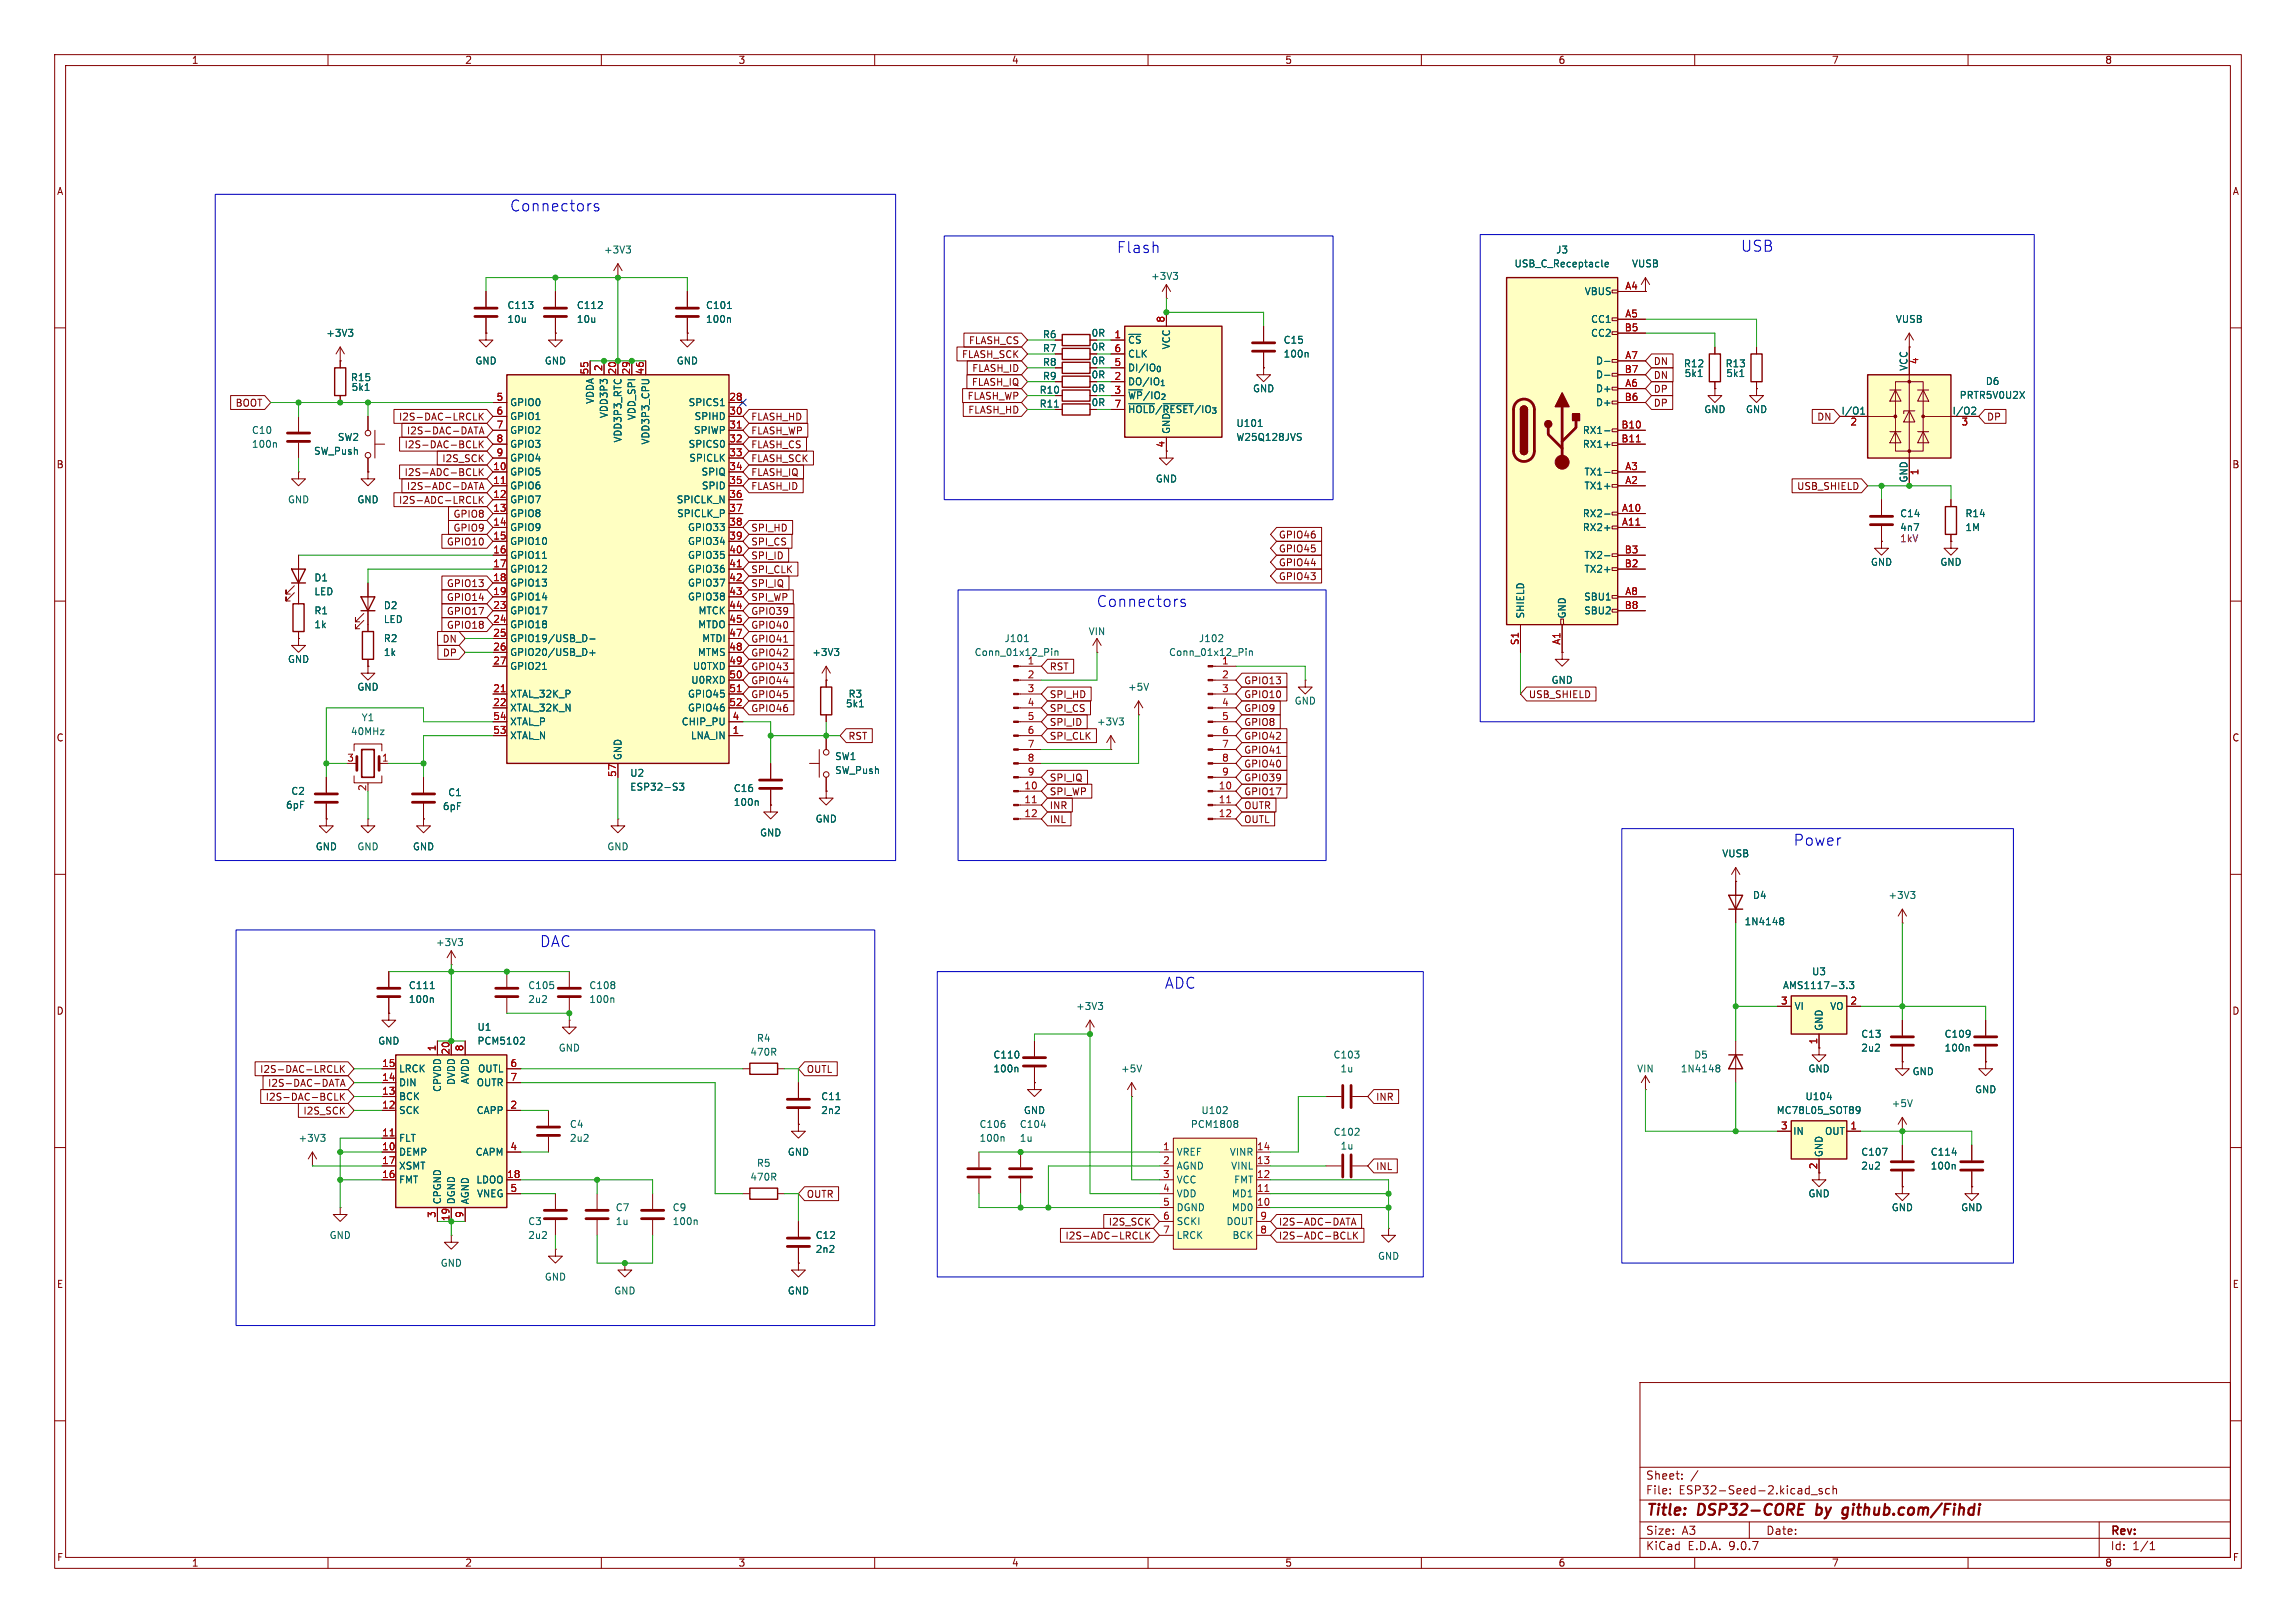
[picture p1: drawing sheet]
<svg xmlns="http://www.w3.org/2000/svg" width="420mm" height="297mm" viewBox="0 0 420 297" stroke-linecap="round" stroke-linejoin="round" font-family="sans-serif">
<defs><g id="words">
<g font-size="2.8" fill="#0000c2">
<text x="93.2" y="39">Connectors</text>
<text x="204.3" y="46.6">Flash</text>
<text x="318.4" y="46.3">USB</text>
<text x="200.6" y="111.4">Connectors</text>
<text x="328" y="155">Power</text>
<text x="98.7" y="173.6">DAC</text>
<text x="213" y="181.2">ADC</text>
</g>
<g font-size="2.8" fill="#840000">
<text x="301" y="277.9">Title:</text>
<text x="310.6" y="277.9">DSP32-CORE</text>
<text x="333.1" y="277.9">by</text>
<text x="338.7" y="277.9">github.com/Fihdi</text>
</g>
<g font-size="2.1" fill="#840000">
<text x="301" y="273.7">File:</text>
<text x="301" y="271">Sheet:</text>
<text x="307.1" y="273.7">ESP32-Seed-2.kicad_sch</text>
<text x="301" y="281.1">Size:</text>
<text x="307.6" y="281.1">A3</text>
<text x="323" y="281.1">Date:</text>
<text x="386" y="281.3">Rev:</text>
<text x="301" y="283.9">KiCad</text>
<text x="308.7" y="283.9">E.D.A.</text>
<text x="316.3" y="283.9">9.0.7</text>
<text x="386" y="283.9">Id:</text>
<text x="390.1" y="283.9">1/1</text>
</g>
<g font-size="1.8" fill="#840000">
<text x="35" y="11.9">1</text>
<text x="85" y="11.9">2</text>
<text x="135" y="11.9">3</text>
<text x="185" y="11.9">4</text>
<text x="235" y="11.9">5</text>
<text x="285" y="11.9">6</text>
<text x="335" y="11.9">7</text>
<text x="385" y="11.9">8</text>
<text x="10.3" y="35.9">A</text>
<text x="408.3" y="35.9">A</text>
<text x="175.9" y="65.7">FLASH_SCK</text>
<text x="177.1" y="63.2">FLASH_CS</text>
<text x="199.6" y="61.8">0R</text>
<text x="199.6" y="64.4">0R</text>
<text x="177.7" y="70.8">FLASH_IQ</text>
<text x="177.7" y="68.3">FLASH_ID</text>
<text x="199.6" y="69.4">0R</text>
<text x="199.6" y="72">0R</text>
<text x="199.6" y="66.9">0R</text>
<text x="302.4" y="67">DN</text>
<text x="302.4" y="69.5">DN</text>
<text x="43" y="74.6">BOOT</text>
<text x="72.9" y="77.2">I2S-DAC-LRCLK</text>
<text x="137.3" y="77.2">FLASH_HD</text>
<text x="176.9" y="73.3">FLASH_WP</text>
<text x="177" y="75.9">FLASH_HD</text>
<text x="199.6" y="74.5">0R</text>
<text x="302.4" y="72.1">DP</text>
<text x="302.4" y="74.6">DP</text>
<text x="332.3" y="77.2">DN</text>
<text x="363.4" y="77.2">DP</text>
<text x="73.9" y="82.2">I2S-DAC-BCLK</text>
<text x="74.3" y="79.7">I2S-DAC-DATA</text>
<text x="137.3" y="82.2">FLASH_CS</text>
<text x="137.3" y="79.7">FLASH_WP</text>
<text x="213.1" y="82" transform="rotate(-90 213.1 82)">4</text>
<text x="10.3" y="85.9">B</text>
<text x="73.9" y="87.3">I2S-ADC-BCLK</text>
<text x="74.3" y="89.9">I2S-ADC-DATA</text>
<text x="80.8" y="84.8">I2S_SCK</text>
<text x="137.3" y="87.3">FLASH_IQ</text>
<text x="137.3" y="84.8">FLASH_SCK</text>
<text x="137.3" y="89.9">FLASH_ID</text>
<text x="328.6" y="89.9">USB_SHIELD</text>
<text x="408.2" y="85.9">B</text>
<text x="72.9" y="92.4">I2S-ADC-LRCLK</text>
<text x="82.9" y="94.9">GPIO8</text>
<text x="81.6" y="100">GPIO10</text>
<text x="82.9" y="97.5">GPIO9</text>
<text x="137.3" y="100">SPI_CS</text>
<text x="137.3" y="97.5">SPI_HD</text>
<text x="233.8" y="101.3">GPIO45</text>
<text x="233.8" y="98.7">GPIO46</text>
<text x="81.6" y="107.6">GPIO13</text>
<text x="137.3" y="102.6">SPI_ID</text>
<text x="137.3" y="107.6">SPI_IQ</text>
<text x="137.3" y="105.1">SPI_CLK</text>
<text x="233.8" y="106.4">GPIO43</text>
<text x="233.8" y="103.8">GPIO44</text>
<text x="81.6" y="110.2">GPIO14</text>
<text x="81.6" y="112.7">GPIO17</text>
<text x="137.3" y="110.2">SPI_WP</text>
<text x="137.3" y="112.7">GPIO39</text>
<text x="80.9" y="117.8">DN</text>
<text x="81.6" y="115.3">GPIO18</text>
<text x="137.3" y="117.8">GPIO41</text>
<text x="137.3" y="115.3">GPIO40</text>
<text x="80.9" y="120.3">DP</text>
<text x="137.3" y="122.9">GPIO43</text>
<text x="137.3" y="120.3">GPIO42</text>
<text x="137.3" y="125.4">GPIO44</text>
<text x="191.9" y="122.9">RST</text>
<text x="227.5" y="125.4">GPIO13</text>
<text x="137.3" y="128">GPIO45</text>
<text x="137.3" y="130.5">GPIO46</text>
<text x="191.9" y="130.5">SPI_CS</text>
<text x="191.9" y="128">SPI_HD</text>
<text x="227.5" y="128">GPIO10</text>
<text x="227.5" y="130.5">GPIO9</text>
<text x="279.6" y="128">USB_SHIELD</text>
<text x="10.3" y="135.9">C</text>
<text x="155.1" y="135.6">RST</text>
<text x="191.9" y="133">SPI_ID</text>
<text x="191.9" y="135.6">SPI_CLK</text>
<text x="227.5" y="135.6">GPIO42</text>
<text x="227.5" y="133">GPIO8</text>
<text x="408.2" y="135.9">C</text>
<text x="191.9" y="143.2">SPI_IQ</text>
<text x="227.5" y="138.1">GPIO41</text>
<text x="227.5" y="140.7">GPIO40</text>
<text x="227.5" y="143.2">GPIO39</text>
<text x="191.9" y="148.3">INR</text>
<text x="191.9" y="145.7">SPI_WP</text>
<text x="227.5" y="145.7">GPIO17</text>
<text x="227.5" y="148.3">OUTR</text>
<text x="191.9" y="150.8">INL</text>
<text x="227.5" y="150.8">OUTL</text>
<text x="10.3" y="185.9">D</text>
<text x="408.2" y="185.9">D</text>
<text x="47.5" y="196.5">I2S-DAC-LRCLK</text>
<text x="147.5" y="196.5">OUTL</text>
<text x="48.5" y="201.6">I2S-DAC-BCLK</text>
<text x="48.9" y="199.1">I2S-DAC-DATA</text>
<text x="251.6" y="201.6">INR</text>
<text x="55.4" y="204.2">I2S_SCK</text>
<text x="251.6" y="214.3">INL</text>
<text x="147.5" y="219.4">OUTR</text>
<text x="194.8" y="227">I2S-ADC-LRCLK</text>
<text x="202.7" y="224.5">I2S_SCK</text>
<text x="233.8" y="224.5">I2S-ADC-DATA</text>
<text x="233.8" y="227">I2S-ADC-BCLK</text>
<text x="10.3" y="235.9">E</text>
<text x="408.3" y="235.9">E</text>
<text x="10.3" y="285.9">F</text>
<text x="35" y="286.9">1</text>
<text x="85" y="286.9">2</text>
<text x="135" y="286.9">3</text>
<text x="185" y="286.9">4</text>
<text x="235" y="286.9">5</text>
<text x="285" y="286.9">6</text>
<text x="335" y="286.9">7</text>
<text x="385" y="286.9">8</text>
<text x="408.3" y="285.9">F</text>
</g>
<g font-size="1.8" fill="#006464">
<text x="110.4" y="46.6">+3V3</text>
<text x="284.6" y="46.6">J3</text>
<text x="210.5" y="51.4">+3V3</text>
<text x="276.9" y="49.1">USB_C_Receptacle</text>
<text x="298.4" y="49.1">VUSB</text>
<text x="92.7" y="56.7">C113</text>
<text x="92.7" y="59.3">10u</text>
<text x="105.4" y="56.7">C112</text>
<text x="105.4" y="59.3">10u</text>
<text x="129" y="56.7">C101</text>
<text x="129" y="59.3">100n</text>
<text x="289.8" y="54.2">VBUS</text>
<text x="290.9" y="59.3">CC1</text>
<text x="346.7" y="59.3">VUSB</text>
<text x="59.6" y="61.8">+3V3</text>
<text x="190.7" y="62.1">R6</text>
<text x="190.7" y="64.6">R7</text>
<text x="206.2" y="63.1">~{CS}</text>
<text x="206.2" y="65.6">CLK</text>
<text x="214.2" y="64" transform="rotate(-90 214.2 64)">VCC</text>
<text x="234.7" y="65.6">100n</text>
<text x="234.7" y="63.1">C15</text>
<text x="290.9" y="61.8">CC2</text>
<text x="64.1" y="70">R15</text>
<text x="64.2" y="71.7">5k1</text>
<text x="86.9" y="66.9">GND</text>
<text x="99.6" y="66.9">GND</text>
<text x="123.7" y="66.9">GND</text>
<text x="190.7" y="69.7">R9</text>
<text x="190.7" y="67.2">R8</text>
<text x="206.2" y="68.2">DI/IO_{0}</text>
<text x="206.2" y="70.7">DO/IO_{1}</text>
<text x="229.1" y="72">GND</text>
<text x="291.8" y="66.9">D-</text>
<text x="291.8" y="69.4">D-</text>
<text x="291.8" y="72">D+</text>
<text x="307.9" y="67.4">R12</text>
<text x="308.1" y="69.2">5k1</text>
<text x="315.6" y="67.4">R13</text>
<text x="315.7" y="69.2">5k1</text>
<text x="349" y="68" transform="rotate(-90 349 68)">VCC</text>
<text x="363.1" y="70.6">D6</text>
<text x="93.2" y="74.5">GPIO0</text>
<text x="93.2" y="77.1">GPIO1</text>
<text x="108.8" y="74" transform="rotate(-90 108.8 74)">VDDA</text>
<text x="111.4" y="76.6" transform="rotate(-90 111.4 76.6)">VDD3P3</text>
<text x="116.4" y="77" transform="rotate(-90 116.4 77)">VDD_SPI</text>
<text x="125.9" y="74.5">SPICS1</text>
<text x="127" y="77.1">SPIHD</text>
<text x="190.1" y="74.8">R11</text>
<text x="190.1" y="72.2">R10</text>
<text x="206.2" y="73.3">~{WP}/IO_{2}</text>
<text x="206.2" y="75.8">~{HOLD}/~{RESET}/IO_{3}</text>
<text x="291.8" y="74.5">D+</text>
<text x="311.7" y="75.8">GND</text>
<text x="319.3" y="75.8">GND</text>
<text x="336.8" y="75.9">I/O1</text>
<text x="357.1" y="75.9">I/O2</text>
<text x="358.4" y="73.2">PRTR5V0U2X</text>
<text x="46" y="82.1">100n</text>
<text x="46" y="79.6">C10</text>
<text x="57.3" y="83.4">SW_Push</text>
<text x="61.7" y="80.9">SW2</text>
<text x="93.2" y="79.6">GPIO2</text>
<text x="93.2" y="82.1">GPIO3</text>
<text x="113.9" y="81.1" transform="rotate(-90 113.9 81.1)">VDD3P3_RTC</text>
<text x="119" y="81.4" transform="rotate(-90 119 81.4)">VDD3P3_CPU</text>
<text x="125.9" y="82.1">SPICS0</text>
<text x="126.8" y="79.6">SPIWP</text>
<text x="214.2" y="79.5" transform="rotate(-90 214.2 79.5)">GND</text>
<text x="226.1" y="80.9">W25Q128JVS</text>
<text x="226.1" y="78.3">U101</text>
<text x="289.4" y="79.6">RX1-</text>
<text x="289.4" y="82.1">RX1+</text>
<text x="93.2" y="84.7">GPIO4</text>
<text x="93.2" y="87.2">GPIO5</text>
<text x="93.2" y="89.8">GPIO6</text>
<text x="126" y="84.7">SPICLK</text>
<text x="128.2" y="87.2">SPIQ</text>
<text x="128.3" y="89.8">SPID</text>
<text x="211.3" y="88.5">GND</text>
<text x="289.7" y="87.2">TX1-</text>
<text x="289.7" y="89.8">TX1+</text>
<text x="349" y="88.4" transform="rotate(-90 349 88.4)">GND</text>
<text x="52.6" y="92.3">GND</text>
<text x="65.3" y="92.3">GND</text>
<text x="93.2" y="92.3">GPIO7</text>
<text x="93.2" y="94.8">GPIO8</text>
<text x="123.7" y="92.3">SPICLK_N</text>
<text x="123.7" y="94.8">SPICLK_P</text>
<text x="289.4" y="94.8">RX2-</text>
<text x="347.5" y="94.8">C14</text>
<text x="359.4" y="94.8">R14</text>
<text x="93.2" y="97.4">GPIO9</text>
<text x="93.2" y="99.9">GPIO10</text>
<text x="125.7" y="97.4">GPIO33</text>
<text x="125.7" y="99.9">GPIO34</text>
<text x="289.4" y="97.4">RX2+</text>
<text x="347.5" y="97.4">4n7</text>
<text x="359.4" y="97.4">1M</text>
<text x="57.4" y="106.6">D1</text>
<text x="93.2" y="102.5">GPIO11</text>
<text x="93.2" y="105">GPIO12</text>
<text x="93.2" y="107.5">GPIO13</text>
<text x="125.7" y="102.5">GPIO35</text>
<text x="125.7" y="105">GPIO36</text>
<text x="125.7" y="107.5">GPIO37</text>
<text x="289.7" y="102.5">TX2-</text>
<text x="289.7" y="105">TX2+</text>
<text x="342.1" y="103.7">GND</text>
<text x="354.8" y="103.7">GND</text>
<text x="57.4" y="109.1">LED</text>
<text x="57.4" y="112.6">R1</text>
<text x="70.1" y="111.7">D2</text>
<text x="93.2" y="110.1">GPIO14</text>
<text x="93.2" y="112.6">GPIO17</text>
<text x="125.7" y="110.1">GPIO38</text>
<text x="127.7" y="112.6">MTCK</text>
<text x="279" y="113.3" transform="rotate(-90 279 113.3)">SHIELD</text>
<text x="286.6" y="113.3" transform="rotate(-90 286.6 113.3)">GND</text>
<text x="289.7" y="110.1">SBU1</text>
<text x="289.7" y="112.6">SBU2</text>
<text x="57.4" y="115.2">1k</text>
<text x="70.1" y="117.7">R2</text>
<text x="70.1" y="114.2">LED</text>
<text x="93.2" y="115.2">GPIO18</text>
<text x="93.2" y="117.7">GPIO19/USB_D-</text>
<text x="127.6" y="115.2">MTDO</text>
<text x="128.3" y="117.7">MTDI</text>
<text x="183.7" y="117.7">J101</text>
<text x="199" y="116.4">VIN</text>
<text x="219.2" y="117.7">J102</text>
<text x="52.6" y="121.5">GND</text>
<text x="70.1" y="120.2">1k</text>
<text x="93.2" y="120.2">GPIO20/USB_D+</text>
<text x="93.2" y="122.8">GPIO21</text>
<text x="126.3" y="125.3">U0RXD</text>
<text x="126.7" y="122.8">U0TXD</text>
<text x="127.6" y="120.2">MTMS</text>
<text x="148.5" y="120.2">+3V3</text>
<text x="178.2" y="120.2">Conn_01x12_Pin</text>
<text x="187.9" y="121.7">1</text>
<text x="213.7" y="120.2">Conn_01x12_Pin</text>
<text x="223.4" y="121.7">1</text>
<text x="283.7" y="125.3">GND</text>
<text x="65.3" y="126.6">GND</text>
<text x="93.2" y="127.9">XTAL_32K_P</text>
<text x="93.2" y="130.4">XTAL_32K_N</text>
<text x="125.7" y="127.9">GPIO45</text>
<text x="125.7" y="130.4">GPIO46</text>
<text x="154.6" y="129.6">5k1</text>
<text x="155.1" y="127.9">R3</text>
<text x="206.2" y="126.6">+5V</text>
<text x="236.7" y="129.1">GND</text>
<text x="64.1" y="134.7">40MHz</text>
<text x="66.1" y="132.2">Y1</text>
<text x="93.2" y="132.9">XTAL_P</text>
<text x="93.2" y="135.5">XTAL_N</text>
<text x="124.6" y="132.9">CHIP_PU</text>
<text x="126.3" y="135.5">LNA_IN</text>
<text x="200.6" y="132.9">+3V3</text>
<text x="113.9" y="139.2" transform="rotate(-90 113.9 139.2)">GND</text>
<text x="115.2" y="142.3">U2</text>
<text x="152.7" y="139.3">SW1</text>
<text x="152.7" y="141.8">SW_Push</text>
<text x="52.2" y="148.2">6pF</text>
<text x="53.2" y="145.6">C2</text>
<text x="80.9" y="148.4">6pF</text>
<text x="81.9" y="145.9">C1</text>
<text x="115.2" y="144.9">ESP32-S3</text>
<text x="134.1" y="147.7">100n</text>
<text x="134.1" y="145.1">C16</text>
<text x="57.7" y="155.8">GND</text>
<text x="65.3" y="155.8">GND</text>
<text x="75.4" y="155.8">GND</text>
<text x="111" y="155.8">GND</text>
<text x="138.9" y="153.3">GND</text>
<text x="149.1" y="150.7">GND</text>
<text x="314.9" y="157.1">VUSB</text>
<text x="320.6" y="164.7">D4</text>
<text x="345.3" y="164.7">+3V3</text>
<text x="79.7" y="173.3">+3V3</text>
<text x="319" y="169.5">1N4148</text>
<text x="331.4" y="178.7">U3</text>
<text x="74.7" y="181.2">C111</text>
<text x="74.7" y="183.7">100n</text>
<text x="96.5" y="181.2">C105</text>
<text x="96.5" y="183.7">2u2</text>
<text x="107.7" y="181.2">C108</text>
<text x="107.7" y="183.7">100n</text>
<text x="196.7" y="185">+3V3</text>
<text x="326" y="181.2">AMS1117-3.3</text>
<text x="328.2" y="185">VI</text>
<text x="334.7" y="185">VO</text>
<text x="69.1" y="191.4">GND</text>
<text x="87.2" y="188.8">U1</text>
<text x="87.2" y="191.4">PCM5102</text>
<text x="138.4" y="190.9">R4</text>
<text x="333.6" y="188.7" transform="rotate(-90 333.6 188.7)">GND</text>
<text x="340.4" y="190.1">C13</text>
<text x="355.6" y="190.1">C109</text>
<text x="72.9" y="196.4">LRCK</text>
<text x="87.3" y="196.4">OUTL</text>
<text x="102.1" y="192.6">GND</text>
<text x="137.1" y="193.4">470R</text>
<text x="181.6" y="193.9">C110</text>
<text x="181.6" y="196.4">100n</text>
<text x="205" y="196.4">+5V</text>
<text x="243.8" y="193.9">C103</text>
<text x="245.1" y="196.4">1u</text>
<text x="299.4" y="196.4">VIN</text>
<text x="307.4" y="196.4">1N4148</text>
<text x="309.8" y="193.9">D5</text>
<text x="330.7" y="196.4">GND</text>
<text x="340.4" y="192.6">2u2</text>
<text x="349.8" y="197">GND</text>
<text x="355.6" y="192.6">100n</text>
<text x="72.9" y="199">DIN</text>
<text x="72.9" y="201.5">BCK</text>
<text x="80.9" y="199.9" transform="rotate(-90 80.9 199.9)">CPVDD</text>
<text x="83.4" y="198.6" transform="rotate(-90 83.4 198.6)">DVDD</text>
<text x="86" y="198.5" transform="rotate(-90 86 198.5)">AVDD</text>
<text x="87.1" y="199">OUTR</text>
<text x="150.1" y="201.5">C11</text>
<text x="330.2" y="201.5">U104</text>
<text x="345.9" y="202.8">+5V</text>
<text x="361.2" y="200.3">GND</text>
<text x="54.5" y="209.1">+3V3</text>
<text x="72.9" y="204.1">SCK</text>
<text x="72.9" y="209.1">FLT</text>
<text x="87.1" y="204.1">CAPP</text>
<text x="104.1" y="206.6">C4</text>
<text x="104.1" y="209.1">2u2</text>
<text x="150.1" y="204.1">2n2</text>
<text x="179.1" y="206.6">C106</text>
<text x="179.1" y="209.1">100n</text>
<text x="186.4" y="206.6">C104</text>
<text x="186.4" y="209.1">1u</text>
<text x="187.2" y="204.1">GND</text>
<text x="217.7" y="206.6">PCM1808</text>
<text x="219.7" y="204.1">U102</text>
<text x="243.9" y="208">C102</text>
<text x="324.9" y="204.1">MC78L05_SOT89</text>
<text x="327.9" y="207.9">IN</text>
<text x="333.7" y="207.9">OUT</text>
<text x="72.9" y="211.7">DEMP</text>
<text x="72.9" y="214.2">XSMT</text>
<text x="86.9" y="211.7">CAPM</text>
<text x="138.4" y="213.7">R5</text>
<text x="144" y="211.7">GND</text>
<text x="215.1" y="211.7">VREF</text>
<text x="215.1" y="214.2">AGND</text>
<text x="224.9" y="211.7">VINR</text>
<text x="225.1" y="214.2">VINL</text>
<text x="245.1" y="210.6">1u</text>
<text x="333.6" y="211.8" transform="rotate(-90 333.6 211.8)">GND</text>
<text x="340.4" y="211.7">C107</text>
<text x="340.4" y="214.2">2u2</text>
<text x="353.1" y="211.7">C114</text>
<text x="353.1" y="214.2">100n</text>
<text x="72.9" y="216.8">FMT</text>
<text x="80.9" y="220.5" transform="rotate(-90 80.9 220.5)">CPGND</text>
<text x="83.4" y="220.5" transform="rotate(-90 83.4 220.5)">DGND</text>
<text x="86" y="220.5" transform="rotate(-90 86 220.5)">AGND</text>
<text x="87" y="216.8">LDOO</text>
<text x="87.2" y="219.3">VNEG</text>
<text x="112.5" y="221.8">C7</text>
<text x="122.9" y="221.8">C9</text>
<text x="137.1" y="216.3">470R</text>
<text x="215.1" y="216.8">VCC</text>
<text x="215.1" y="219.3">VDD</text>
<text x="215.1" y="221.8">DGND</text>
<text x="225.2" y="219.3">MD1</text>
<text x="225.2" y="221.8">MD0</text>
<text x="225.7" y="216.8">FMT</text>
<text x="330.7" y="219.3">GND</text>
<text x="345.9" y="221.8">GND</text>
<text x="358.6" y="221.8">GND</text>
<text x="60.2" y="226.9">GND</text>
<text x="96.5" y="224.4">C3</text>
<text x="96.5" y="226.9">2u2</text>
<text x="112.5" y="224.4">1u</text>
<text x="122.9" y="224.4">100n</text>
<text x="149.1" y="226.9">C12</text>
<text x="215.1" y="224.4">SCKI</text>
<text x="215.1" y="226.9">LRCK</text>
<text x="224.3" y="224.4">DOUT</text>
<text x="225.3" y="226.9">BCK</text>
<text x="80.5" y="232">GND</text>
<text x="149.1" y="229.5">2n2</text>
<text x="252" y="230.7">GND</text>
<text x="99.6" y="234.5">GND</text>
<text x="112.3" y="237.1">GND</text>
<text x="144" y="237.1">GND</text>
</g>
<g font-size="1.8" fill="#a90000">
<text x="297.2" y="53.1">A4</text>
<text x="213.1" y="59.1" transform="rotate(-90 213.1 59.1)">8</text>
<text x="297.2" y="58.2">A5</text>
<text x="203.8" y="62">1</text>
<text x="203.8" y="64.5">6</text>
<text x="297.1" y="60.7">B5</text>
<text x="297.2" y="65.8">A7</text>
<text x="107.7" y="68.6" transform="rotate(-90 107.7 68.6)">55</text>
<text x="110.2" y="68" transform="rotate(-90 110.2 68)">2</text>
<text x="112.8" y="68.6" transform="rotate(-90 112.8 68.6)">20</text>
<text x="115.3" y="68.6" transform="rotate(-90 115.3 68.6)">29</text>
<text x="117.9" y="68.6" transform="rotate(-90 117.9 68.6)">46</text>
<text x="203.8" y="67.1">5</text>
<text x="203.8" y="69.6">2</text>
<text x="297.1" y="68.3">B7</text>
<text x="297.2" y="70.9">A6</text>
<text x="351.2" y="66.7" transform="rotate(-90 351.2 66.7)">4</text>
<text x="90.7" y="73.4">5</text>
<text x="90.7" y="75.9">6</text>
<text x="133.3" y="73.4">28</text>
<text x="133.3" y="75.9">30</text>
<text x="203.8" y="72.1">3</text>
<text x="203.8" y="74.7">7</text>
<text x="297.1" y="73.4">B6</text>
<text x="90.7" y="78.5">7</text>
<text x="90.7" y="81">8</text>
<text x="90.7" y="83.6">9</text>
<text x="133.3" y="78.5">31</text>
<text x="133.3" y="81">32</text>
<text x="133.3" y="83.6">33</text>
<text x="296.5" y="78.5">B10</text>
<text x="296.5" y="81">B11</text>
<text x="338.4" y="78.2">2</text>
<text x="358.7" y="78.2">3</text>
<text x="90.1" y="86.1">10</text>
<text x="90.1" y="88.6">11</text>
<text x="133.3" y="86.1">34</text>
<text x="133.3" y="88.6">35</text>
<text x="297.2" y="86.1">A3</text>
<text x="297.2" y="88.6">A2</text>
<text x="351.2" y="87.1" transform="rotate(-90 351.2 87.1)">1</text>
<text x="90.1" y="91.2">12</text>
<text x="90.1" y="93.7">13</text>
<text x="133.3" y="91.2">36</text>
<text x="133.3" y="93.7">37</text>
<text x="296.6" y="93.7">A10</text>
<text x="90.1" y="96.3">14</text>
<text x="90.1" y="98.8">15</text>
<text x="90.1" y="101.3">16</text>
<text x="133.3" y="96.3">38</text>
<text x="133.3" y="98.8">39</text>
<text x="133.3" y="101.3">40</text>
<text x="296.6" y="96.3">A11</text>
<text x="297.1" y="101.3">B3</text>
<text x="90.1" y="103.9">17</text>
<text x="90.1" y="106.4">18</text>
<text x="133.3" y="103.9">41</text>
<text x="133.3" y="106.4">42</text>
<text x="297.1" y="103.9">B2</text>
<text x="90.1" y="109">19</text>
<text x="90.1" y="111.5">23</text>
<text x="133.3" y="109">43</text>
<text x="133.3" y="111.5">44</text>
<text x="297.1" y="111.5">B8</text>
<text x="297.2" y="109">A8</text>
<text x="90.1" y="114">24</text>
<text x="90.1" y="116.6">25</text>
<text x="90.1" y="119.1">26</text>
<text x="133.3" y="114">45</text>
<text x="133.3" y="116.6">47</text>
<text x="133.3" y="119.1">48</text>
<text x="277.9" y="118.2" transform="rotate(-90 277.9 118.2)">S1</text>
<text x="285.5" y="118.1" transform="rotate(-90 285.5 118.1)">A1</text>
<text x="90.1" y="121.7">27</text>
<text x="133.3" y="121.7">49</text>
<text x="133.3" y="124.2">50</text>
<text x="187.9" y="124.2">2</text>
<text x="223.4" y="124.2">2</text>
<text x="90.1" y="126.7">21</text>
<text x="90.1" y="129.3">22</text>
<text x="90.1" y="131.8">54</text>
<text x="133.3" y="126.7">51</text>
<text x="133.3" y="129.3">52</text>
<text x="133.9" y="131.8">4</text>
<text x="187.9" y="126.7">3</text>
<text x="187.9" y="129.3">4</text>
<text x="187.9" y="131.8">5</text>
<text x="223.4" y="126.7">3</text>
<text x="223.4" y="129.3">4</text>
<text x="223.4" y="131.8">5</text>
<text x="90.1" y="134.4">53</text>
<text x="133.9" y="134.4">1</text>
<text x="187.9" y="134.4">6</text>
<text x="187.9" y="136.9">7</text>
<text x="223.4" y="134.4">6</text>
<text x="223.4" y="136.9">7</text>
<text x="63.4" y="139.4">3</text>
<text x="69.8" y="139.4">1</text>
<text x="112.8" y="142.3" transform="rotate(-90 112.8 142.3)">57</text>
<text x="187.9" y="139.4">8</text>
<text x="187.9" y="142">9</text>
<text x="223.4" y="139.4">8</text>
<text x="223.4" y="142">9</text>
<text x="67.1" y="144.9" transform="rotate(-90 67.1 144.9)">2</text>
<text x="187.3" y="144.5">10</text>
<text x="187.3" y="147.1">11</text>
<text x="187.3" y="149.6">12</text>
<text x="222.8" y="144.5">10</text>
<text x="222.8" y="147.1">11</text>
<text x="222.8" y="149.6">12</text>
<text x="325.7" y="183.9">3</text>
<text x="338.4" y="183.9">2</text>
<text x="332.5" y="191.2" transform="rotate(-90 332.5 191.2)">1</text>
<text x="69.8" y="195.3">15</text>
<text x="69.8" y="197.9">14</text>
<text x="79.8" y="192.5" transform="rotate(-90 79.8 192.5)">1</text>
<text x="82.3" y="193.1" transform="rotate(-90 82.3 193.1)">20</text>
<text x="84.8" y="192.5" transform="rotate(-90 84.8 192.5)">8</text>
<text x="93.3" y="195.3">6</text>
<text x="93.3" y="197.9">7</text>
<text x="69.8" y="200.4">13</text>
<text x="69.8" y="202.9">12</text>
<text x="93.3" y="202.9">2</text>
<text x="69.8" y="208">11</text>
<text x="325.7" y="206.8">3</text>
<text x="338.4" y="206.8">1</text>
<text x="69.8" y="210.6">10</text>
<text x="69.8" y="213.1">17</text>
<text x="69.8" y="215.6">16</text>
<text x="92.7" y="215.6">18</text>
<text x="93.3" y="210.6">4</text>
<text x="212.7" y="210.6">1</text>
<text x="212.7" y="213.1">2</text>
<text x="212.7" y="215.6">3</text>
<text x="229.8" y="210.6">14</text>
<text x="229.8" y="213.1">13</text>
<text x="229.8" y="215.6">12</text>
<text x="332.5" y="214.1" transform="rotate(-90 332.5 214.1)">2</text>
<text x="93.3" y="218.2">5</text>
<text x="212.7" y="218.2">4</text>
<text x="212.7" y="220.7">5</text>
<text x="229.8" y="218.2">11</text>
<text x="229.8" y="220.7">10</text>
<text x="79.8" y="223" transform="rotate(-90 79.8 223)">3</text>
<text x="82.3" y="223.6" transform="rotate(-90 82.3 223.6)">19</text>
<text x="84.8" y="223" transform="rotate(-90 84.8 223)">9</text>
<text x="212.7" y="223.3">6</text>
<text x="212.7" y="225.8">7</text>
<text x="230.4" y="223.3">9</text>
<text x="230.4" y="225.8">8</text>
</g>
<text font-size="1.8" fill="#840084" x="347.5" y="99.4">1kV</text>
</g></defs>
<g fill="none" stroke="#840000" stroke-width=".18">
<path d="M10 10h400v277h-400zM12 12h396v273h-396zM60 10v2M110 10v2M160 10v2M210 10v2M260 10v2M310 10v2M360 10v2M10 60h2M408 60h2M10 110h2"/>
<path d="M408 110h2M10 160h2M317.5 158.8l-.8 1.2M317.5 158.8l.8 1.2M317.5 158.8v10.1M408 160h2M317.5 161.3h.1M10 210h2M408 210h2M300 253h108v32h-108zM10 260h2M300 278.5h108"/>
<path d="M300 274.5h108M300 268.5h108M305.5 273.2v.2M305.5 272.5v.1M307.7 270.5v.2M307.7 269.8v.1M310.6 269.1l-1.3 1.9M320 278.5v3M331.3 273.5h1.1M333.3 272.5l-.4-.1-.2 .2 .1 .2 .5 .2v.3h-.6M334.7 272.5l-.5-.1-.3 .3v.4l.2 .2h.6M335.3 272.5l.2-.1 .4 .1v.9"/>
<path d="M335.3 271.9v1.5M384 278.5v6.5M408 260h2M60 285v2M110 285v2M160 285v2M210 285v2M260 285v2M300 281.5h108M310 285v2M360 285v2M393.3 283.6h.9"/>
<path d="M393.3 282.5l.4-.4v1.5"/>
</g>
<path d="M328.9 277.2h.9M329.1 275.2h1M332.2 277.1l.2 .1M332.4 275.2l-.2 2M337.5 275.9h.4M337.9 277.5l-.5 .4M337.9 277.1l-.6 .1" fill="none" stroke="#840000" stroke-width=".4"/>
<path d="M316.2 163.8h2.6l-1.3 2.6zM316.2 166.4h2.6" fill="none" stroke="#840000" stroke-width=".25"/>
<path d="M325.7 168.4l.1 .1M325.7 168h.3l.2 .1 .1 .2-.3 .2M325.8 168.5h.2M325.8 168.5l-.1 .1M326 168.5l.3 .3-.1 .3-.2 .1h-.3" fill="none" stroke="#006464" stroke-width=".18"/>
<path d="M327.7 182.2h10.1v7h-10.1z" fill="#ffffc2"/>
<path d="M327.7 182.2h10.1v7h-10.1z" fill="none" stroke="#840000" stroke-width=".25"/>
<g fill="none" stroke="#840000" stroke-width=".18">
<path d="M348 168.9h.1M348 166.4l-.8 1.2M348 166.4l.7 1.2M348 166.4v2.5M325.1 184.2h2.6M332.7 189.2v2.6M337.8 184.2h2.6M363.2 194.3v1.3h1.3l-1.3 1.3-1.3-1.3h1.3M363.2 194.3h.1M363.2 186.7v2.8M363.2 191.5v2.8M360.7 209.6v2.7"/>
<path d="M360.7 214.4v2.8"/>
</g>
<path d="M338.3 179.6h.8l-.4 .5 .3 .2v.5l-.2 .1-.5-.1M349.5 163.1h.8l-.4 .5M350 163.6l.3 .3v.3l-.3 .2M337.8 180.8v.1M360 191.5l.2 .2v.6M357.1 211h.8M357.5 213.1l.1 .2v.6" fill="none" stroke="#006464" stroke-width=".18"/>
<path d="M361.2 189.7h4.1M361.2 191.3h4.1M358.6 212.6h4.1M358.6 214.1h4.1" fill="none" stroke="#840000" stroke-width=".51"/>
<path d="M341.6 68.6h15.3v15.2h-15.3z" fill="#ffffc2"/>
<path d="M312.7 64.8h2v5.1h-2zM320.3 64.8h2v5.1h-2zM341.6 68.6h15.3v15.2h-15.3z" fill="none" stroke="#840000" stroke-width=".25"/>
<g fill="none" stroke="#840000" stroke-width=".18">
<path d="M301 53.3h.1M301 50.8l-.8 1.3M301 50.8l.8 1.3M301 50.8v2.5M313.7 71.1v1.3h1.3l-1.3 1.3-1.3-1.3h1.3M313.7 71.1h.1M313.7 63.5v1.3M313.7 69.9v1.2M321.3 71.1v1.3h1.3l-1.3 1.3-1.3-1.3h1.3M321.3 71.1h.1M321.3 63.5v1.3M321.3 69.9v1.2"/>
<path d="M336.5 76.2h10.2M345.7 71.4h2M345.7 79h2M346.7 69.9h5.1v12.7h-5.1zM346.7 71.4l1 2h-2zM346.7 79l1 2h-2zM349.2 75.2l1.1 2h-2.1zM349.2 63.5h.1M349.2 61v27.9M349.2 61l-.7 1.2M349.2 61l.8 1.2M350.3 75.2h-2.1v.5"/>
<path d="M350.8 71.4h2M350.8 79h2M351.8 71.4l1 2h-2zM351.8 79l1 2h-2zM351.8 76.2h10.1"/>
</g>
<g fill="#840000" stroke="#840000" stroke-width=".18">
<circle cx="346.7" cy="76.2" r=".25"/>
<circle cx="349.2" cy="69.8" r=".25"/>
<circle cx="349.2" cy="82.5" r=".25"/>
<circle cx="351.8" cy="76.2" r=".25"/>
</g>
<path d="M310.6 68.9h.8M318.3 68.9h.7M340.4 75.8h.7M340.4 74.9l.3-.4v1.3M360.9 74.5l.4 .1 .1 .3-.8 .9h.8" fill="none" stroke="#006464" stroke-width=".18"/>
<path d="M275.6 50.8h20.3v63.5h-20.3z" fill="#ffffc2"/>
<g fill="none" stroke="#840000" stroke-width=".18">
<path d="M294.9 53.1h1v.5h-1zM294.9 58.2h1v.5h-1zM295.9 53.3h5.1M295.9 58.4h5.1M294.9 60.7h1v.5h-1zM294.9 65.8h1v.5h-1zM294.9 68.3h1v.5h-1zM294.9 70.9h1v.5h-1zM294.9 73.4h1v.5h-1zM294.9 78.5h1v.5h-1zM295.9 61h5.1M295.9 66h5.1"/>
<path d="M295.9 68.6h5.1M295.9 71.1h5.1M295.9 73.7h5.1M295.9 78.7h5.1M294.9 81h1v.5h-1zM294.9 86.1h1v.5h-1zM294.9 88.6h1v.6h-1zM294.9 93.7h1v.5h-1zM294.9 96.3h1v.5h-1zM295.9 81.3h5.1M295.9 86.4h5.1M295.9 88.9h5.1"/>
<path d="M295.9 94h5.1M295.9 96.5h5.1M344.2 91.4v2.8M344.2 96.3v2.8M356.9 99.1v1.2h1.2l-1.2 1.3-1.3-1.3h1.3M356.9 99.1h.1M356.9 91.4v1.3M356.9 97.8v1.3M278.1 114.3v5.1M285.5 113.3h.5v1h-.5zM285.7 119.4v1.3h1.3l-1.3 1.2-1.2-1.2h1.2M285.7 119.4h.1"/>
<path d="M285.7 114.3v5.1M294.9 101.3h1v.6h-1zM294.9 103.9h1v.5h-1zM294.9 109h1v.5h-1zM294.9 111.5h1v.5h-1zM295.9 101.6h5.1M295.9 104.1h5.1M295.9 109.2h5.1M295.9 111.8h5.1M57.1 213.4h.1M57.1 210.8l-.7 1.3M57.1 210.8l.8 1.3"/>
<path d="M57.1 210.8v2.6M82.5 226.1v1.2h1.3l-1.3 1.3-1.2-1.3h1.2M82.5 226.1h.1"/>
</g>
<path d="M275.6 50.8h20.3v63.5h-20.3zM278.1 74.9a.64 .64 0 0 1 .7-.6 .64 .64 0 0 1 .6 .6M278.1 82.6a.64 .64 0 0 0 .7 .6 .64 .64 0 0 0 .6-.6M355.9 92.7h2v5.1h-2z" fill="none" stroke="#840000" stroke-width=".25"/>
<path d="M277.4 73.6a1.91 1.91 0 0 1 2.1-.4 1.91 1.91 0 0 1 1.2 1.7v7.7a1.91 1.91 0 0 1-1.9 1.8 1.91 1.91 0 0 1-1.9-1.8v-7.8l.1-.7zM283.2 78.2v1.3l2.5 2.5M285.7 74.4v10.2M288.3 77v1.2l-2.6 2.6M342.1 94.5h4.1M342.1 96h4.1" fill="none" stroke="#840000" stroke-width=".51"/>
<g fill="#840000" stroke="#840000" stroke-width=".25">
<path d="M278.1 74.9h1.3v7.7h-1.3z"/>
<path d="M278.3 74.5a.64 .64 0 0 1 .7-.2 .64 .64 0 0 1 .4 .6h-1.3z"/>
<path d="M278.1 82.6h1.3a.64 .64 0 0 1-.6 .6 .64 .64 0 0 1-.7-.6z"/>
<path d="M285.7 71.9l1.3 2.5h-2.5z"/>
<path d="M287.7 75.7h1.2v1.3h-1.2z"/>
<circle cx="283.2" cy="77.6" r=".63"/>
</g>
<circle cx="285.8" cy="84.6" r="1.27" fill="#840000" stroke="#840000" stroke-width=".18"/>
<path d="M293.6 48.4l.6-.1v-.2l-.4-.1-.2 .2 .1 .6h.5M293.5 66.1h1M293.5 68.7h1M293.5 78.8h1M293.5 81.4h1M293.5 86.5h1M293.5 94.1h1M293.5 96.6h1M293.5 101.7h1M58.7 207.6h.7l-.4 .5M59.2 208.1l.2 .2v.3l-.2 .3" fill="none" stroke="#006464" stroke-width=".18"/>
<path d="M299.3 80.9h.8" fill="none" stroke="#a90000" stroke-width=".18"/>
<path d="M72.4 193h20.3v28h-20.3z" fill="#ffffc2"/>
<path d="M72.4 193h20.3v28h-20.3zM137.2 194.6h5v2h-5z" fill="none" stroke="#840000" stroke-width=".25"/>
<g fill="none" stroke="#840000" stroke-width=".18">
<path d="M344.2 99.1v1.2h1.2l-1.2 1.3-1.3-1.3h1.3M344.2 99.1h.1M77.5 149.9v1.2h1.2l-1.2 1.3-1.3-1.3h1.3M77.5 149.9h.1M71.1 177.8v2.8M82.5 176.5h.1M82.5 174v2.5M82.5 174l-.7 1.3M82.5 174l.8 1.3M92.7 177.8v2.8M104.1 177.8v2.8M69.8 195.6h2.6"/>
<path d="M69.8 198.1h2.6M71.1 185.4v1.3h1.3l-1.3 1.3-1.3-1.3h1.3M71.1 185.4h.1M71.1 182.6v2.8M80 190.5v2.5M82.5 190.5v2.5M85.1 190.5v2.5M92.7 195.6h2.5M92.7 198.1h2.5M92.7 182.6v2.8M104.1 186.7v1.3h1.3l-1.3 1.2-1.2-1.2h1.2M104.1 186.7h.1"/>
<path d="M104.1 182.6v2.8M135.9 195.6h1.3M142.2 195.6h1.3M199.4 189.2h.1M199.4 186.7l-.8 1.3M199.4 186.7l.8 1.3M199.4 186.7v2.5M207 198.1l-.8 1.3M207 198.1l.8 1.3M207 198.1v2.6M69.8 200.7h2.6M69.8 203.2h2.6"/>
<path d="M69.8 208.3h2.6M69.8 210.8h2.6M69.8 213.4h2.6M69.8 215.9h2.6M92.7 203.2h2.5M92.7 210.8h2.5M92.7 215.9h2.5M92.7 218.4h2.5M207 200.7h.1M62.2 221v1.2h1.3l-1.3 1.3-1.2-1.3h1.2M62.2 221h.1M80 221v2.5"/>
<path d="M82.5 221v2.5M85.1 221v2.5"/>
</g>
<path d="M71.4 207.9h.7" fill="none" stroke="#a90000" stroke-width=".18"/>
<path d="M83.8 171.8h.8l-.4 .5M84.4 172.3l.2 .2v.3l-.2 .2M78.7 180.9h.7M79.1 182.6l.2 .2v.7M95.4 189.8l.4 .1 .1 .3-.8 .9h.8M112.1 182.6l.2 .2v.7M200.9 183.5h.8l-.4 .4M201.4 183.9l.3 .3v.3l-.3 .2M208.8 194.9l-.4 1.3" fill="none" stroke="#006464" stroke-width=".18"/>
<path d="M69.1 180.8h4.1M69.1 182.4h4.1M90.7 180.8h4M90.7 182.4h4M102.1 180.8h4.1M102.1 182.4h4.1" fill="none" stroke="#840000" stroke-width=".51"/>
<path d="M214.6 208.3h15.3v20.3h-15.3z" fill="#ffffc2"/>
<g fill="none" stroke="#840000" stroke-width=".18">
<path d="M88.9 53.3v2.8M88.9 58.2v2.8M101.6 53.3v2.8M101.6 58.2v2.8M113 50.8h.1M113 48.3l-.7 1.2M113 48.3l.8 1.2M113 48.3v2.5M125.7 53.3v2.8M125.7 58.2v2.8M54.6 76.2v2.8M62.2 66h.1"/>
<path d="M62.2 63.5l.8 1.3M62.2 63.5l-.7 1.3M62.2 63.5v3.8M62.2 72.4v1.3M67.3 76.2v2.5M68.6 78.7v5.1M88.9 61v1.2h-1.3l1.3 1.3 1.3-1.3h-1.3M88.9 61h.1M101.6 61v1.2h-1.3l1.3 1.3 1.3-1.3h-1.3M101.6 61h.1M125.7 61v1.2h-1.2l1.2 1.3 1.3-1.3h-1.3M125.7 61h.1"/>
<path d="M193 62.2h1.3M54.6 86.4v1.2h1.3l-1.3 1.3-1.3-1.3h1.3M54.6 86.4h.1M54.6 81v2.8M67.3 86.4v1.2h1.3l-1.3 1.3-1.3-1.3h1.3M67.3 86.4h.1M67.3 83.8v2.6M68.6 81.3h1.8M53.8 108.5l-1.5 1.5v-.8v.8h.8M53.8 107.2l-1.5 1.5v-.7v.7h.8M54.6 116.8v1.3h-1.3l1.3 1.3 1.3-1.3h-1.3M54.6 116.8h.1"/>
<path d="M54.6 101.6v8.9M54.6 115.6v1.2M141 139.7v2.8M59.7 149.9v1.2h1.3l-1.3 1.3-1.3-1.3h1.3M59.7 149.9h.1M59.7 142.2v2.8M59.7 147.1v2.8M113 149.9v1.2h-1.2l1.2 1.3 1.3-1.3h-1.3M113 149.9h.1M141 147.3v1.3h1.2l-1.2 1.3-1.3-1.3h1.3M141 147.3h.1M141 144.5v2.8"/>
<path d="M146 198.1v2.8M189.2 198.1v1.3h1.3l-1.3 1.3-1.2-1.3h1.2M189.2 198.1h.1M189.2 190.5v2.8M189.2 195.3v2.8M100.3 203.2v2.8M100.3 208v2.8M101.6 218.4v2.8M109.2 218.4v2.8M119.4 218.4v2.8M135.9 218.4h1.3M142.2 218.4h1.3"/>
<path d="M146 205.7v1.3h1.3l-1.3 1.3-1.2-1.3h1.2M146 205.7h.1M146 202.9v2.8M179.1 210.8v2.8M179.1 215.6v2.8M186.7 210.8v2.8M186.7 215.6v2.8M212.1 210.8h2.5M212.1 213.4h2.5M212.1 215.9h2.5M212.1 218.4h2.5M214.6 208.3h15.3v20.3h-15.3z"/>
<path d="M229.9 210.8h2.5M229.9 213.4h2.5M229.9 215.9h2.5M229.9 218.4h2.5M242.6 213.4h2.8M242.6 200.7h2.8M247.4 213.4h2.8M247.4 200.7h2.8M101.6 228.6v1.3h1.3l-1.3 1.2-1.3-1.2h1.3M101.6 228.6h.1M101.6 223.3v2.8M109.2 223.3v2.8"/>
<path d="M114.3 231.1v1.3h1.3l-1.3 1.3-1.3-1.3h1.3M114.3 231.1h.1M119.4 223.3v2.8M146 231.1v1.3h1.3l-1.3 1.3-1.2-1.3h1.2M146 231.1h.1M146 223.5v2.8M146 228.3v2.8M212.1 221h2.5M212.1 223.5h2.5M212.1 226.1h2.5M229.9 221h2.5M229.9 223.5h2.5"/>
<path d="M229.9 226.1h2.5M254 224.8v1.3h-1.3l1.3 1.2 1.3-1.2h-1.3M254 224.8h.1"/>
<circle cx="67.3" cy="79.2" r=".51"/>
<circle cx="67.3" cy="83.3" r=".51"/>
</g>
<path d="M231.4 218h.7" fill="none" stroke="#a90000" stroke-width=".18"/>
<g fill="none" stroke="#006464" stroke-width=".18">
<path d="M114.5 45h.8l-.4 .5M115.1 45.5l.2 .3v.3l-.2 .2M133.1 56.5h.7M133.4 58.2l.2 .1v.7M63.7 60.3h.8l-.4 .5M64.3 60.8l.2 .2v.3l-.2 .2M66.8 71.4h.7M50.4 81l.2 .2v.7M138.5 146.5l.2 .2v.7M186 195.3l.2 .2v.7M152.9 201.2h.8M183.5 208l.2 .2v.7"/>
<path d="M190.5 205.9h.8M223.7 203.8h.8M224.4 202.6v.5M225.9 205h.3l.2 .3-.2 .3M225.9 205.6h.3M226.2 205.6l.2 .2v.3l-.1 .2h-.4M127.3 223.3l.2 .1v.7"/>
</g>
<g fill="none" stroke="#840000" stroke-width=".51">
<path d="M86.9 56.4h4M86.9 57.9h4M99.6 56.4h4M99.6 57.9h4M123.7 56.4h4.1M123.7 57.9h4.1M52.6 79.2h4M52.6 80.8h4M57.7 145.3h4M57.7 146.8h4M138.9 142.7h4.1M138.9 144.3h4.1"/>
<path d="M187.2 193.5h4.1M187.2 195.1h4.1M245.6 198.6v4.1M247.1 198.6v4.1M98.3 206.2h4.1M98.3 207.8h4.1M144 201.2h4.1M144 202.7h4.1M177 213.9h4.1M177 215.4h4.1M184.7 213.9h4M184.7 215.4h4"/>
<path d="M245.6 211.3v4.1M247.1 211.3v4.1M99.6 221.5h4M99.6 223h4M107.2 221.5h4.1M107.2 223h4.1M117.3 221.5h4.1M117.3 223h4.1M144 226.6h4.1M144 228.1h4.1"/>
</g>
<path d="M61.2 67.3h2v5.1h-2zM194.3 61.2h5.1v2h-5.1zM53.3 104.1h2.6l-1.3 2.6zM53.3 106.7h2.6M53.6 110.5h2v5.1h-2zM137.2 217.4h5v2.1h-5z" fill="none" stroke="#840000" stroke-width=".25"/>
<path d="M92.7 68.6h40.6v71.1h-40.6z" fill="#ffffc2"/>
<path d="M92.7 68.6h40.6v71.1h-40.6zM150.1 125.7h2v5.1h-2zM316.2 193h2.6M317.5 193l1.3 2.6h-2.6z" fill="none" stroke="#840000" stroke-width=".25"/>
<g fill="none" stroke="#840000" stroke-width=".18">
<path d="M90.2 73.7h2.5M90.2 76.2h2.5M90.2 78.7h2.5M107.9 66v2.6M110.5 66v2.6M113 66v2.6M115.6 66v2.6M118.1 66v2.6M133.3 73.7h2.6M133.3 76.2h2.6M133.3 78.7h2.6M90.2 91.4h2.5"/>
<path d="M90.2 81.3h2.5M90.2 83.8h2.5M90.2 86.4h2.5M90.2 88.9h2.5M90.2 94h2.5M90.2 96.5h2.5M90.2 99.1h2.5M133.3 91.4h2.6M133.3 81.3h2.6M133.3 83.8h2.6M133.3 86.4h2.6M133.3 88.9h2.6"/>
<path d="M133.3 94h2.6M133.3 96.5h2.6M133.3 99.1h2.6M90.2 114.3h2.5M90.2 101.6h2.5M90.2 104.1h2.5M90.2 106.7h2.5M90.2 109.2h2.5M90.2 111.8h2.5M90.2 116.8h2.5M90.2 119.4h2.5M133.3 114.3h2.6"/>
<path d="M133.3 101.6h2.6M133.3 104.1h2.6M133.3 106.7h2.6M133.3 109.2h2.6M133.3 111.8h2.6M133.3 116.8h2.6M133.3 119.4h2.6M90.2 127h2.5M90.2 121.9h2.5M90.2 129.5h2.5M90.2 132.1h2.5M90.2 134.6h2.5"/>
<path d="M113 139.7v2.5M133.3 127h2.6M133.3 121.9h2.6M133.3 129.5h2.6M133.3 132.1h2.6M133.3 134.6h2.6M133.3 124.5h2.6M148.1 139.7h1.8M149.9 137.2v5M151.1 124.5h.1M151.1 121.9v3.8M151.1 130.8v1.3"/>
<path d="M151.1 134.6v2.6M151.1 121.9l-.7 1.3M151.1 121.9l.8 1.3M67.3 149.9v1.2h1.3l-1.3 1.3-1.3-1.3h1.3M67.3 149.9h.1M77.5 142.2v2.8M77.5 147.1v2.8M151.1 144.8v1.3h-1.2l1.2 1.2 1.3-1.2h-1.3M151.1 144.8h.1M151.1 142.2v2.6M301 199.4h.1M301 196.9l-.8 1.2"/>
<path d="M301 196.9l.8 1.2M301 196.9v2.5M317.5 190.5v7.6M332.7 191.8v1.2h1.3l-1.3 1.3-1.2-1.3h1.2M332.7 191.8h.1M332.7 214.6v1.3h1.3l-1.3 1.3-1.2-1.3h1.2"/>
<circle cx="151.1" cy="137.7" r=".51"/>
<circle cx="151.1" cy="141.7" r=".51"/>
</g>
<path d="M134.9 78.3h.7M91.7 88.5h.7M134.9 103.7h.7M91.7 126.6h.7M134.9 126.6h.7" fill="none" stroke="#a90000" stroke-width=".18"/>
<g fill="none" stroke="#006464" stroke-width=".18">
<path d="M131.8 74.2h.7M99.2 102.2h.8M107.1 116.2l.2 .5-.2 .7M107.9 116.9h1M107.9 119.5h1M108.4 119v1M152.6 118.7h.8l-.4 .5M153.2 119.2l.2 .2v.3l-.2 .3M99.2 122.5h.8M157.2 129.4h.7M124.3 143.3h.8l-.4 .5 .3 .1v.6l-.2 .1-.5-.1M314 195.4h.1"/>
<path d="M314 195l.4-.1 .1 .1 .1 .2-.2 .2M314.1 195.4h.3M314.1 195.4l-.1 .1M314.4 195.4l.2 .3-.1 .3-.1 .2-.4-.1"/>
</g>
<path d="M75.4 145.3h4.1M75.4 146.8h4.1" fill="none" stroke="#840000" stroke-width=".51"/>
<path d="M327.7 205.1h10.1v7h-10.1z" fill="#ffffc2"/>
<path d="M194.3 68.8h5.1v2.1h-5.1zM194.3 73.9h5.1v2h-5.1zM194.3 71.4h5.1v2h-5.1zM66 109.2h2.6l-1.3 2.6zM66 111.8h2.6M66.3 115.6h2v5.1h-2zM327.7 205.1h10.1v7h-10.1z" fill="none" stroke="#840000" stroke-width=".25"/>
<g fill="none" stroke="#840000" stroke-width=".18">
<path d="M193 69.9h1.3M193 74.9h1.3M193 72.4h1.3M66.5 113.5l-1.5 1.6v-.8v.8h.8M66.5 112.3l-1.5 1.5v-.8v.8h.8M67.3 106.7v8.9M64.8 137.4v-1.3h5v1.3M64.8 139.7h.5M67.3 121.9v1.3h-1.3l1.3 1.3 1.3-1.3h-1.3M67.3 121.9h.1M67.3 120.7v1.2M69.8 139.7h1.3"/>
<path d="M64.8 142v1.3h5v-1.3M67.3 143.3v.2M325.1 207h2.6M332.7 212.1v2.5M337.8 207h2.6"/>
</g>
<path d="M192.9 74.5h.7M334.3 200.8h.7M339.6 202.6l.4-.1 .2 .3a.84 .84 0 0 1-.3 1h-.3M340.2 203.1l-.2 .2-.4-.1" fill="none" stroke="#006464" stroke-width=".18"/>
<path d="M65.3 138.4v2.6M69.3 138.4v2.6" fill="none" stroke="#840000" stroke-width=".51"/>
<path d="M66.2 137.2h2.3v5h-2.3z" fill="none" stroke="#840000" stroke-width=".3"/>
<path d="M205.7 59.7h17.8v20.3h-17.8z" fill="#ffffc2"/>
<path d="M205.7 59.7h17.8v20.3h-17.8zM194.3 66.3h5.1v2h-5.1zM194.3 63.8h5.1v2h-5.1z" fill="none" stroke="#840000" stroke-width=".25"/>
<g fill="none" stroke="#840000" stroke-width=".18">
<path d="M88.9 53.3v2.8M88.9 58.2v2.8M101.6 53.3v2.8M101.6 58.2v2.8M125.7 53.3v2.8M125.7 58.2v2.8M213.4 54.6h.1M213.4 52.1v2.5M213.4 57.2v2.5M213.4 52.1l-.8 1.2M213.4 52.1l.7 1.2M231.1 59.7v2.8"/>
<path d="M295.9 53.3h5.1M295.9 58.4h5.1M301 53.3h.1M42.2 72.4h6.2l1.1 1.3-1.1 1.2h-6.2zM62.2 66h.1M62.2 66v1.3M62.2 72.4v1.3M67.3 76.2v2.5M72.1 74.9h17l1.1 1.3-1.1 1.3h-17zM73.5 77.5h15.6l1.1 1.2-1.1 1.3h-15.6zM86.6 76.9h.7M86.7 78.1h.7"/>
<path d="M87.7 75.6v1.3M87.7 79.4l.4-1.3 .4 1.3M87.8 79h.6M87.9 76.1l.5 .8M88.4 75.6l-.7 .7M88.9 61h.1M90.2 73.7h2.5M90.2 76.2h2.5M90.2 78.7h2.5M101.6 61h.1M107.9 66v2.6M110.5 66v2.6"/>
<path d="M113 66v2.6M115.6 66v2.6M118.1 66v2.6M125.7 61h.1M133.3 73.7h2.6M133.3 76.2h2.6M133.3 78.7h2.6M137 74.9h10.6v2.6h-10.6l-1.1-1.3zM137 77.5h10.8v2.5h-10.8l-1.1-1.3zM175.1 63.5h11.7l1.2 1.3-1.2 1.2h-11.7zM176.1 71.1h10.7l1.2 1.3-1.2 1.3h-10.7zM176.2 73.7h10.6l1.2 1.2-1.2 1.3h-10.6z"/>
<path d="M176.3 61h10.5l1.2 1.2-1.2 1.3h-10.5zM176.9 68.6h9.9l1.2 1.3-1.2 1.2h-9.9zM176.9 66h9.9l1.2 1.3-1.2 1.3h-9.9zM193 62.2h1.3M193 64.8h1.3M193 67.3h1.3M193 69.9h1.3M193 72.4h1.3M193 74.9h1.3M203.2 62.2h2.5M203.2 64.8h2.5M203.2 67.3h2.5"/>
<path d="M203.2 69.9h2.5M203.2 72.4h2.5M203.2 74.9h2.5M231.1 67.3v1.3h1.3l-1.3 1.3-1.2-1.3h1.2M231.1 67.3h.1M231.1 64.5v2.8M295.9 73.7h5.1M295.9 78.7h5.1M295.9 61h5.1M295.9 66h5.1M295.9 68.6h5.1M295.9 71.1h5.1"/>
<path d="M302.1 69.8h3.9v2.6h-3.9l-1.1-1.3zM302.1 64.8h3.9v2.5h-3.9l-1.1-1.3zM302.1 67.3h3.9v2.6h-3.9l-1.1-1.3zM302.1 72.4h3.9v2.5h-3.9l-1.1-1.2zM313.7 71.1h.1M313.7 63.5v1.3M313.7 69.9v1.2M321.3 71.1h.1M321.3 63.5v1.3M321.3 69.9v1.2M331.5 74.9h3.9l1.1 1.3-1.1 1.3h-3.9zM336.5 76.2h5.1"/>
<path d="M349.2 63.5h.1M349.2 63.5v5.1M356.9 76.2h5M363.1 74.9h3.8v2.6h-3.8l-1.2-1.3zM67.3 86.4h.1M67.3 83.8v2.6M72.1 90.2h17l1.1 1.2-1.1 1.3h-17zM73.1 85.1h16l1.1 1.3-1.1 1.2h-16zM73.1 80h16l1.1 1.3-1.1 1.3h-16zM73.5 87.6h15.6l1.1 1.3-1.1 1.3h-15.6zM80 82.5h9.1l1.1 1.3-1.1 1.3h-9.1zM80.8 97.8h8.3l1.1 1.3-1.1 1.2h-8.3z"/>
<path d="M82 95.2h7.1l1.1 1.3-1.1 1.3h-7.1zM82 92.7h7.1l1.1 1.3-1.1 1.3h-7.1zM86.6 87h.7M86.6 82h.7M86.6 92.1h.7M86.7 88.3h.7M87.7 80.7v1.3M87.7 85.8v1.2M87.7 90.8v1.3M87.7 89.6l.4-1.3 .4 1.3M87.8 89.2h.6M87.9 86.3l.5 .7"/>
<path d="M87.9 81.2l.5 .8M87.9 91.4l.5 .7M88.4 85.8l-.7 .7M88.4 80.7l-.7 .7M88.4 90.8l-.7 .8M90.2 91.4h2.5M90.2 81.3h2.5M90.2 83.8h2.5M90.2 86.4h2.5M90.2 88.9h2.5M90.2 94h2.5M90.2 96.5h2.5"/>
<path d="M90.2 99.1h2.5M133.3 91.4h2.6M133.3 81.3h2.6M133.3 83.8h2.6M133.3 86.4h2.6M133.3 88.9h2.6M133.3 94h2.6M133.3 96.5h2.6M133.3 99.1h2.6M137 97.8h7.9v2.5h-7.9l-1.1-1.2zM137 95.2h8v2.6h-8l-1.1-1.3zM137 80h10.5v2.6h-10.5l-1.1-1.3z"/>
<path d="M137 85.1h10v2.5h-10l-1.1-1.2zM137 82.5h11.8v2.6h-11.8l-1.1-1.3zM137 87.6h9.9v2.6h-9.9l-1.1-1.3zM213.4 80v3.8h-1.3l1.3 1.3 1.2-1.3h-1.2M233.5 99.1h8.2v2.5h-8.2l-1.1-1.3zM233.5 96.5h8.2v2.6h-8.2l-1.1-1.3zM295.9 81.3h5.1M295.9 86.4h5.1M295.9 88.9h5.1M295.9 94h5.1M295.9 96.5h5.1M327.8 87.6h12.7l1.1 1.3-1.1 1.3h-12.7z"/>
<path d="M344.2 99.1h.1M344.2 91.4v2.8M344.2 96.3v2.8M349.2 83.8v5.1M356.9 99.1h.1M356.9 91.4v1.3M356.9 97.8v1.3M54.6 116.8h.1M54.6 101.6v2.5M54.6 106.7v3.8M54.6 115.6v1.2M67.3 106.7v2.5"/>
<path d="M67.3 111.8v3.8M80 115.6h4l1.1 1.2-1.1 1.3h-4zM80.1 118.1h3.9l1.1 1.3-1.1 1.3h-3.9zM80.8 107.9h8.3l1.1 1.3-1.1 1.3h-8.3zM80.8 113h8.3l1.1 1.3-1.1 1.3h-8.3zM80.8 110.5h8.3l1.1 1.3-1.1 1.2h-8.3zM80.8 105.4h8.3l1.1 1.3-1.1 1.3h-8.3zM90.2 114.3h2.5M90.2 101.6h2.5M90.2 104.1h2.5M90.2 106.7h2.5M90.2 109.2h2.5"/>
<path d="M90.2 111.8h2.5M90.2 116.8h2.5M90.2 119.4h2.5M133.3 114.3h2.6M133.3 101.6h2.6M133.3 104.1h2.6M133.3 106.7h2.6M133.3 109.2h2.6M133.3 111.8h2.6M133.3 116.8h2.6M133.3 119.4h2.6M137 100.3h7.3v2.6h-7.3l-1.1-1.3z"/>
<path d="M137 107.9h8.1v2.6h-8.1l-1.1-1.3zM137 110.5h8.2v2.5h-8.2l-1.1-1.2zM137 115.6h8.2v2.5h-8.2l-1.1-1.3zM137 118.1h8.2v2.6h-8.2l-1.1-1.3zM137 113h8.2v2.6h-8.2l-1.1-1.3zM137 105.4h7.3v2.6h-7.3l-1.1-1.3zM137 102.9h9v2.5h-9l-1.1-1.3zM143.3 117.5h.8M200.7 119.4h.1M200.7 116.8l-.8 1.3M200.7 116.8l.7 1.3M200.7 116.8v2.6"/>
<path d="M233.5 104.1h8.2v2.6h-8.2l-1.1-1.3zM233.5 101.6h8.2v2.5h-8.2l-1.1-1.2zM278.1 114.3v5.1M285.7 119.4h.1M285.7 114.3v5.1M295.9 101.6h5.1M295.9 104.1h5.1M295.9 109.2h5.1M295.9 111.8h5.1M67.3 121.9h.1M67.3 120.7v1.2M90.2 121.9h2.5"/>
<path d="M90.2 127h2.5M90.2 129.5h2.5M90.2 132.1h2.5M90.2 134.6h2.5M113 139.7v2.5M133.3 121.9h2.6M133.3 124.5h2.6M133.3 127h2.6M133.3 129.5h2.6M133.3 132.1h2.6M133.3 134.6h2.6M137 120.6h8.2v2.6h-8.2l-1.1-1.3z"/>
<path d="M137 125.7h8.2v2.6h-8.2l-1.1-1.3zM137 123.2h8.2v2.5h-8.2l-1.1-1.2zM137 128.3h8.2v2.5h-8.2l-1.1-1.3zM141 139.7v2.8M151.1 124.5h.1M151.1 124.5v1.2M151.1 130.8v1.3M151.1 134.6v2.6M154.8 133.3h4.8v2.6h-4.8l-1.1-1.3zM186.3 121.9h4.2M186.3 124.5h4.2M186.3 127h4.2"/>
<path d="M186.3 129.5h4.2M186.3 132.1h4.2M186.3 134.6h4.2M186.3 137.2h4.2M186.3 139.7h4.2M191.6 130.8h7.3v2.6h-7.3l-1.1-1.3zM191.6 128.3h7.9v2.5h-7.9l-1.1-1.3zM191.6 133.3h9v2.6h-9l-1.1-1.3zM191.6 120.6h4.8v2.6h-4.8l-1.1-1.3zM191.6 125.7h8v2.6h-8l-1.1-1.3zM203.2 137.2h.1M203.2 134.6l-.8 1.3"/>
<path d="M203.2 134.6l.8 1.3M203.2 134.6v2.6M208.3 130.8h.1M208.3 128.3l-.8 1.2M208.3 128.3l.7 1.2M208.3 128.3v2.5M221.8 121.9h4.3M221.8 124.5h4.3M221.8 127h4.3M221.8 129.5h4.3M221.8 132.1h4.3M221.8 134.6h4.3"/>
<path d="M221.8 137.2h4.3M221.8 139.7h4.3M227.2 123.2h8.2v2.5h-8.2l-1.1-1.2zM227.2 133.3h8.2v2.6h-8.2l-1.1-1.3zM227.2 125.7h8.2v2.6h-8.2l-1.1-1.3zM227.2 128.3h7v2.5h-7l-1.1-1.3zM227.2 135.9h8.2v2.5h-8.2l-1.1-1.2zM227.2 130.8h7v2.6h-7l-1.1-1.3zM227.2 138.4h8.2v2.6h-8.2l-1.1-1.3zM233.5 137.8h.7M238.8 124.5v1.2h1.2l-1.2 1.3-1.3-1.3h1.3M238.8 124.5h.1"/>
<path d="M279.2 125.7h12.7v2.6h-12.7l-1.1-1.3zM59.7 149.9h.1M59.7 142.2v2.8M59.7 147.1v2.8M77.5 149.9h.1M77.5 142.2v2.8M77.5 147.1v2.8M141 147.3h.1M141 144.5v2.8M151.1 144.8h.1M151.1 142.2v2.6M186.3 142.2h4.2"/>
<path d="M186.3 144.8h4.2M186.3 147.3h4.2M186.3 149.9h4.2M191.6 146h4.6v2.6h-4.6l-1.1-1.3zM191.6 143.5h8.1v2.6h-8.1l-1.1-1.3zM191.6 141h7.3v2.5h-7.3l-1.1-1.3zM191.6 148.6h4.3v2.5h-4.3l-1.1-1.2zM221.8 142.2h4.3M221.8 144.8h4.3M221.8 147.3h4.3M221.8 149.9h4.3M227.2 148.6h6v2.5h-6l-1.1-1.2z"/>
<path d="M227.2 143.5h8.2v2.6h-8.2l-1.1-1.3zM227.2 141h8.2v2.5h-8.2l-1.1-1.3zM227.2 146h6.2v2.6h-6.2l-1.1-1.3zM71.1 177.8v2.8M317.5 161.3h.1M317.5 161.3v2.5M317.5 166.4v2.5M46.7 194.3h17l1.1 1.3-1.1 1.3h-17zM47.7 199.4h16l1.1 1.3-1.1 1.2h-16zM48.1 196.8h15.6l1.1 1.3-1.1 1.3h-15.6zM61.2 196.3h.7M61.3 197.5h.7"/>
<path d="M62.3 198.8l.4-1.3 .4 1.3M62.3 195v1.3M62.4 198.4h.6M62.5 195.5l.5 .8M63 195l-.7 .7M69.8 195.6h2.6M69.8 198.1h2.6M71.1 185.4h.1M71.1 182.6v2.8M80 190.5v2.5M82.5 190.5v2.5M85.1 190.5v2.5"/>
<path d="M92.7 195.6h2.5M92.7 198.1h2.5M146 198.1v2.8M147.2 194.3h6v2.6h-6l-1.2-1.3zM189.2 198.1h.1M189.2 190.5v2.8M189.2 195.3v2.8M251.3 199.4h4.5v2.5h-4.5l-1.1-1.2zM325.1 184.2h2.6M332.7 191.8h.1M332.7 189.2v2.6M337.8 184.2h2.6"/>
<path d="M348 194.3v1.3h1.2l-1.2 1.3-1.3-1.3h1.3M348 194.3h.1M348 186.7v2.8M348 191.5v2.8M363.2 194.3h.1M363.2 186.7v2.8M363.2 191.5v2.8M54.6 201.9h9.1l1.1 1.3-1.1 1.3h-9.1zM61.2 201.3h.7M62.3 200.1v1.2M62.5 200.6l.5 .7M63 200.1l-.7 .7"/>
<path d="M69.8 200.7h2.6M69.8 203.2h2.6M69.8 208.3h2.6M69.8 210.8h2.6M69.8 213.4h2.6M69.8 215.9h2.6M92.7 203.2h2.5M92.7 210.8h2.5M92.7 215.9h2.5M92.7 218.4h2.5M146 205.7h.1M146 202.9v2.8"/>
<path d="M147.2 217.2h6.2v2.5h-6.2l-1.2-1.3zM251.3 212.1h4.3v2.5h-4.3l-1.1-1.2zM325.1 207h2.6M332.7 212.1v2.5M337.8 207h2.6M348 217.2v1.2h1.2l-1.2 1.3-1.3-1.3h1.3M348 217.2h.1M348 207h.1M348 204.5v2.5M348 209.6v2.7M348 214.4v2.8M348 204.5l-.8 1.2"/>
<path d="M348 204.5l.7 1.2M360.7 217.2v1.2h1.2l-1.2 1.3-1.3-1.3h1.3M360.7 217.2h.1M360.7 209.6v2.7M360.7 214.4v2.8M80 221v2.5M82.5 221v2.5M85.1 221v2.5M146 231.1h.1M146 223.5v2.8M146 228.3v2.8M194 224.8h17l1.1 1.3-1.1 1.2h-17z"/>
<path d="M201.9 222.2h9.1l1.1 1.3-1.1 1.3h-9.1zM208.6 226.7h.6M209.6 225.5v1.2M209.8 226l.5 .7M210.3 225.5l-.7 .7M233.5 222.2h15.6v2.6h-15.6l-1.1-1.3zM233.5 224.8h16v2.5h-16l-1.1-1.2zM246.2 222.9h.7M246.6 226.7h.6M247.2 224.2l.4-1.3 .4 1.3M247.3 223.8h.6M247.6 225.5v1.2"/>
<path d="M247.8 226l.5 .7M248.3 225.5l-.7 .7"/>
</g>
<g fill="none" stroke="#006464" stroke-width=".18">
<path d="M133.1 56.5h.7M133.4 58.2l.2 .1v.7M214.6 49.9h.8l-.4 .4M215.2 50.3l.2 .3v.3l-.2 .2M293.6 48.4l.6-.1v-.2l-.4-.1-.2 .2 .1 .6h.5M63.7 60.3h.8l-.4 .5M64.3 60.8l.2 .2v.3l-.2 .2M66.8 71.4h.7M131.8 74.2h.7M192.9 74.5h.7M206.5 73.9h4.7M212.8 73.9h5.5"/>
<path d="M230.2 78h.7M237.5 79.3l.5 .1M237.8 80l.2 .2-.2 .4M239.1 64.5l.2 .2v.6M293.5 66.1h1M293.5 68.7h1M293.5 78.8h1M310.6 68.9h.8M318.3 68.9h.7M340.4 75.8h.7M340.4 74.9l.3-.4v1.3M360.9 74.5l.4 .1 .1 .3-.8 .9h.8"/>
<path d="M293.5 81.4h1M293.5 86.5h1M293.5 94.1h1M293.5 96.6h1M99.2 102.2h.8M107.1 116.2l.2 .5-.2 .7M107.9 116.9h1M107.9 119.5h1M108.4 119v1M152.6 118.7h.8l-.4 .5M153.2 119.2l.2 .2v.3l-.2 .3M187.4 117.4h.7"/>
<path d="M192.4 118.7v.1M192.4 119.1v.9M193 119.2l.2-.1 .3 .1v.8M193 119.1v.9M223.6 116.2l.1 .2-.1 .3-.7 .7h.8M227.9 118.7v.1M227.9 119.1v.9M228.5 119.1v.9M228.5 119.2l.2-.1 .3 .1 .1 .8M293.5 101.7h1M99.2 122.5h.8M157.2 129.4h.7"/>
<path d="M204.7 131.4h.8l-.4 .5M205.3 131.9l.2 .2v.3l-.2 .3M210.1 125l-.4 1.3M124.3 143.3h.8l-.4 .5 .3 .1v.6l-.2 .1-.5-.1M138.5 146.5l.2 .2v.7M325.7 168h.3l.2 .1 .1 .2-.3 .2M325.7 168.4l.1 .1M325.8 168.5h.2M325.8 168.5l-.1 .1M326 168.5l.3 .3-.1 .3-.2 .1h-.3M338.3 179.6h.8l-.4 .5 .3 .2v.5l-.2 .1-.5-.1M78.7 180.9h.7"/>
<path d="M79.1 182.6l.2 .2v.7M95.4 189.8l.4 .1 .1 .3-.8 .9h.8M186 195.3l.2 .2v.7M337.8 180.8v.1M360 191.5l.2 .2v.6M152.9 201.2h.8M334.3 200.8h.7M339.6 202.6l.4-.1 .2 .3a.84 .84 0 0 1-.3 1h-.3M340.2 203.1l-.2 .2-.4-.1M344.3 210.1h.9l-.6 1.3M349.8 201.2l-.4 1.3M357.1 211h.8"/>
<path d="M357.5 213.1l.1 .2v.6"/>
</g>
<path d="M229.1 62.7h4.1M229.1 64.3h4.1M345.9 189.7h4.1M345.9 191.3h4.1M345.9 212.6h4.1M345.9 214.1h4.1" fill="none" stroke="#840000" stroke-width=".51"/>
<g fill="#840000" stroke="#840000" stroke-width=".18">
<path d="M221 121.8h.8v.2h-.8z"/>
<path d="M221 124.3h.8v.3h-.8z"/>
<path d="M221 126.9h.8v.2h-.8z"/>
<path d="M221 129.4h.8v.3h-.8z"/>
<path d="M221 132h.8v.2h-.8z"/>
<path d="M221 134.5h.8v.2h-.8z"/>
<path d="M221 137h.8v.3h-.8z"/>
<path d="M221 139.6h.8v.2h-.8z"/>
<path d="M221 142.1h.8v.3h-.8z"/>
<path d="M221 144.7h.8v.2h-.8z"/>
<path d="M221 147.2h.8v.2h-.8z"/>
<path d="M221 149.7h.8v.3h-.8z"/>
<path d="M185.4 121.8h.9v.2h-.9z"/>
<path d="M185.4 124.3h.9v.3h-.9z"/>
<path d="M185.4 126.9h.9v.2h-.9z"/>
<path d="M185.4 129.4h.9v.3h-.9z"/>
<path d="M185.4 132h.9v.2h-.9z"/>
<path d="M185.4 134.5h.9v.2h-.9z"/>
<path d="M185.4 137h.9v.3h-.9z"/>
<path d="M185.4 139.6h.9v.2h-.9z"/>
<path d="M185.4 142.1h.9v.3h-.9z"/>
<path d="M185.4 144.7h.9v.2h-.9z"/>
<path d="M185.4 147.2h.9v.2h-.9z"/>
<path d="M185.4 149.7h.9v.3h-.9z"/>
</g>
<path d="M134.9 78.3h.7M91.7 88.5h.7M299.3 80.9h.8M134.9 103.7h.7M91.7 126.6h.7M134.9 126.6h.7M188.8 146.9h.8M224.4 146.9h.7M71.4 207.9h.7" fill="none" stroke="#a90000" stroke-width=".18"/>
<g fill="none" stroke="#009600" stroke-width=".18">
<path d="M88.9 53.3v-2.5h36.8v2.5M101.6 50.8v2.5M113 50.8v15.2M213.4 54.6v2.6h17.7v2.5M301 58.4h20.3v5.1M49.5 73.7h40.7M54.6 73.7v2.5M67.3 73.7v2.5M107.9 66h10.2M188 72.4h5M188 69.9h5M188 67.3h5"/>
<path d="M188 62.2h5M188 64.8h5M188 74.9h5M200.7 72.4h2.5M200.7 69.9h2.5M200.7 67.3h2.5M200.7 62.2h2.5M200.7 64.8h2.5M200.7 74.9h2.5M301 61h12.7v2.5M54.6 83.8v2.6M341.6 88.9h15.3v2.5"/>
<path d="M344.2 88.9v2.5M54.6 101.6h35.6M85.1 119.4h5.1M85.1 116.8h5.1M90.2 104.1h-22.9v2.6M200.7 119.4v5.1h-10.2M278.1 119.4v7.6M59.7 139.7h3.8M71.1 139.7h6.4M90.2 134.6h-12.7v7.6M90.2 132.1h-12.7v-2.6h-17.8v12.7M135.9 132.1h5.1v7.6"/>
<path d="M141 134.6h12.7M151.1 132.1v2.5M190.5 137.2h12.7M208.3 130.8v8.9h-17.8M226.1 121.9h12.7v2.6M67.3 144.8v5.1M113 142.2v7.7M71.1 177.8h33M82.5 176.5v14M317.5 168.9v21.6M348 168.9v17.8M64.8 195.6h5"/>
<path d="M64.8 198.1h5M80 190.5h5.1M92.7 185.4h11.4v1.3M95.2 195.6h40.7M95.2 198.1h35.6v20.3h5.1M143.5 195.6h2.5v2.5M189.2 190.5v-1.3h10.2v29.2h12.7M301 199.4v7.6h24.1M317.5 184.2h7.6M317.5 198.1v8.9M340.4 184.2h22.8v2.5M57.1 213.4h12.7"/>
<path d="M62.2 215.9h7.6M62.2 210.8h7.6M64.8 203.2h5M64.8 200.7h5M69.8 208.3h-7.6v12.7M95.2 218.4h6.4M95.2 215.9h24.2v2.5M95.2 210.8h5.1M95.2 203.2h5.1M109.2 215.9v2.5M143.5 218.4h2.5v5.1M179.1 210.8h33"/>
<path d="M179.1 218.4v2.6h33M186.7 218.4v2.6M207 200.7v15.2h5.1M212.1 213.4h-20.3v7.6M232.4 218.4h21.6M232.4 215.9h21.6v8.9M232.4 213.4h10.2M242.6 200.7h-5.1v10.1h-5.1M340.4 207h20.3v2.6M348 207v2.6M80 223.5h5.1M82.5 223.5v2.6"/>
<path d="M101.6 226.1v2.5M109.2 226.1v5h10.2v-5M232.4 221h21.6"/>
</g>
<path d="M135.3 73.1l1.2 1.2M136.5 73.1l-1.2 1.2" fill="none" stroke="#000084" stroke-width=".18"/>
<path d="M39.4 35.6h124.4v121.9h-124.4zM109.5 37.4l-.5-.1-.3 .3 .1 .2 .7 .2 .1 .2-.1 .3-.2 .1-.6-.1M172.7 43.2h71.1v48.2h-71.1zM270.8 42.9h101.3v89.2h-101.3zM175.3 108h67.3v49.5h-67.3zM216.8 109.8l-.5-.1-.3 .2 .1 .3 .7 .2 .1 .2-.1 .3-.2 .1-.6-.1M296.7 151.6h71.6v79.5h-71.6zM43.2 170.2h116.8v72.4h-116.8zM171.4 177.8h88.9v55.9h-88.9z" fill="none" stroke="#0000c2" stroke-width=".18"/>
<g fill="#009600" stroke="#009600" stroke-width=".18">
<circle cx="104.1" cy="185.4" r=".46"/>
<circle cx="82.5" cy="177.8" r=".46"/>
<circle cx="92.7" cy="177.8" r=".46"/>
<circle cx="62.2" cy="215.9" r=".46"/>
<circle cx="62.2" cy="210.8" r=".46"/>
<circle cx="82.5" cy="190.5" r=".46"/>
<circle cx="67.3" cy="73.7" r=".46"/>
<circle cx="54.6" cy="73.7" r=".46"/>
<circle cx="62.2" cy="73.7" r=".46"/>
<circle cx="113" cy="50.8" r=".46"/>
<circle cx="101.6" cy="50.8" r=".46"/>
<circle cx="114.3" cy="231.1" r=".46"/>
<circle cx="151.1" cy="134.6" r=".46"/>
<circle cx="110.5" cy="66" r=".46"/>
<circle cx="113" cy="66" r=".46"/>
<circle cx="115.6" cy="66" r=".46"/>
<circle cx="141" cy="134.6" r=".46"/>
<circle cx="82.5" cy="223.5" r=".46"/>
<circle cx="109.2" cy="215.9" r=".46"/>
<circle cx="77.5" cy="139.7" r=".46"/>
<circle cx="59.7" cy="139.7" r=".46"/>
<circle cx="213.4" cy="57.2" r=".46"/>
<circle cx="348" cy="207" r=".46"/>
<circle cx="349.2" cy="88.9" r=".46"/>
<circle cx="317.5" cy="184.2" r=".46"/>
<circle cx="348" cy="184.2" r=".46"/>
<circle cx="344.2" cy="88.9" r=".46"/>
<circle cx="186.7" cy="221" r=".46"/>
<circle cx="191.8" cy="221" r=".46"/>
<circle cx="186.7" cy="210.8" r=".46"/>
<circle cx="199.4" cy="189.2" r=".46"/>
<circle cx="254" cy="218.4" r=".46"/>
<circle cx="254" cy="221" r=".46"/>
<circle cx="317.5" cy="207" r=".46"/>
</g>
<use href="#words"/>
</svg>
